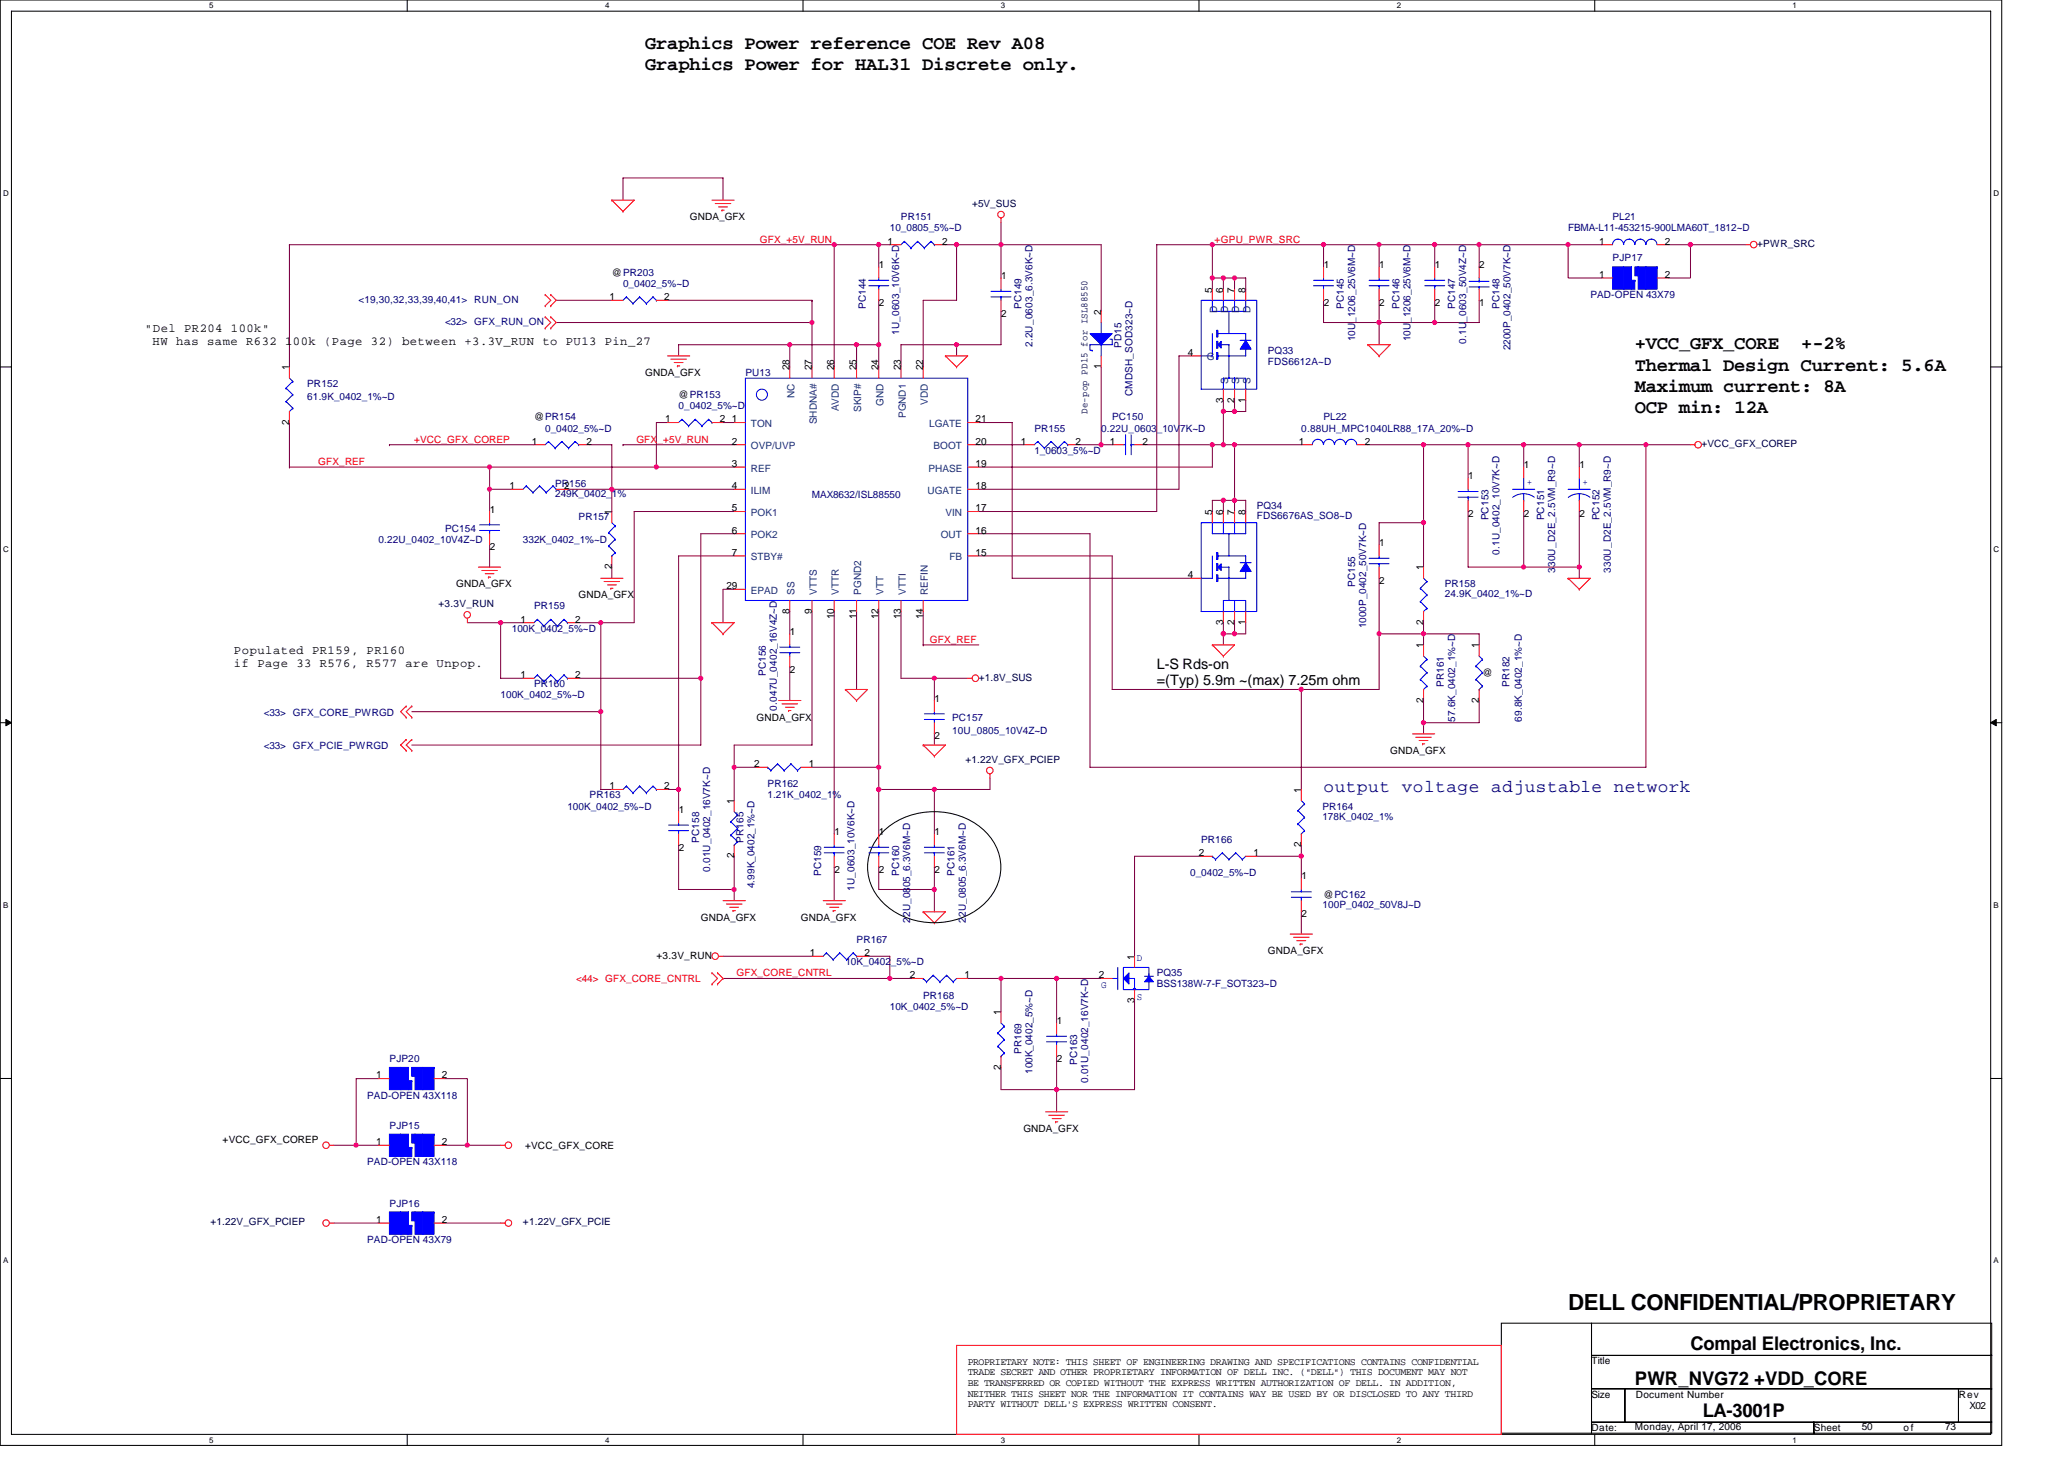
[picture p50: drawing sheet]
<svg xmlns="http://www.w3.org/2000/svg" width="297mm" height="210mm" viewBox="0 0 297 210" stroke-linecap="round" stroke-linejoin="round" font-family="sans-serif">
<defs><g id="words">
<text font-size="3.2" x="225.7" y="188.6">DELL CONFIDENTIAL/PROPRIETARY</text>
<g font-size="2.7">
<text x="92.9" y="7.1">Graphics Power reference COE Rev A08</text>
<text x="92.9" y="10.1">Graphics Power for HAL31 Discrete only.</text>
<text x="235.3" y="50.3">+VCC_GFX_CORE</text>
<text x="235.3" y="53.3">Thermal Design Current: 5.6A</text>
<text x="259.2" y="50.3">+-2%</text>
<text x="235.3" y="56.4">Maximum current: 8A</text>
<text x="235.3" y="59.5">OCP min: 12A</text>
<text x="243.3" y="194.2">Compal Electronics, Inc.</text>
<text x="235.3" y="199.3">PWR_NVG72 +VDD_CORE</text>
<text x="245" y="204">LA-3001P</text>
</g>
<text font-size="2.5" fill="#000080" x="190.5" y="114">output voltage adjustable network</text>
<g font-size="2.1">
<text x="166.5" y="96.3">L-S Rds-on</text>
<text x="166.5" y="98.6">=(Typ) 5.9m ~(max) 7.25m ohm</text>
</g>
<g font-size="1.8">
<text x="20.8" y="47.8">&quot;Del PR204 100k&quot;</text>
<text x="22" y="49.7">HW has same R632 100k (Page 32) between +3.3V_RUN to PU13 Pin_27</text>
<text x="33.7" y="94.2">Populated PR159, PR160</text>
<text x="33.7" y="96.1">if Page 33 R576, R577 are Unpop.</text>
</g>
<g font-size="1.4" fill="#000040">
<text x="139.9" y="29.8">+5V_SUS</text>
<text x="252.9" y="35.5">+PWR_SRC</text>
<text x="156.5" y="59.5" transform="rotate(-90 156.5 59.5)">De-pop PD15 for ISL88550</text>
<text x="244.9" y="64.3">+VCC_GFX_COREP</text>
<text x="63.1" y="87.4">+3.3V_RUN</text>
<text x="140.9" y="98">+1.8V_SUS</text>
<text x="138.9" y="109.8">+1.22V_GFX_PCIEP</text>
<text x="30.3" y="176.4">+1.22V_GFX_PCIEP</text>
<text x="75.3" y="176.4">+1.22V_GFX_PCIE</text>
</g>
<g font-size="1.4">
<text x="99.3" y="31.7">GNDA_GFX</text>
<text x="127.7" y="35.2">1</text>
<text x="135.6" y="35.2">2</text>
<text x="230.1" y="35.2">1</text>
<text x="239.6" y="35.2">2</text>
<text x="88" y="39.7">@PR203</text>
<text x="126.5" y="38.6">1</text>
<text x="144.1" y="40.2">1</text>
<text x="190.5" y="38.6">1</text>
<text x="198.5" y="38.6">1</text>
<text x="206.5" y="38.6">1</text>
<text x="212.9" y="38.6">2</text>
<text x="230.1" y="40">1</text>
<text x="239.6" y="40">2</text>
<text x="87.7" y="43.2">1</text>
<text x="95.6" y="43.2">2</text>
<text x="126.5" y="44">2</text>
<text x="144.1" y="45.6">2</text>
<text x="158.5" y="45.3" transform="rotate(-90 158.5 45.3)">2</text>
<text x="174.5" y="42.1" transform="rotate(-90 174.5 42.1)">5</text>
<text x="176" y="42.1" transform="rotate(-90 176 42.1)">6</text>
<text x="177.6" y="42.1" transform="rotate(-90 177.6 42.1)">7</text>
<text x="179.3" y="42.1" transform="rotate(-90 179.3 42.1)">8</text>
<text x="190.5" y="44">2</text>
<text x="198.5" y="44">2</text>
<text x="206.5" y="44">2</text>
<text x="212.9" y="44">1</text>
<text x="41.6" y="53.3" transform="rotate(-90 41.6 53.3)">1</text>
<text x="113.6" y="53.3" transform="rotate(-90 113.6 53.3)">28</text>
<text x="116.8" y="53.3" transform="rotate(-90 116.8 53.3)">27</text>
<text x="120" y="53.3" transform="rotate(-90 120 53.3)">26</text>
<text x="123.3" y="53.3" transform="rotate(-90 123.3 53.3)">25</text>
<text x="126.4" y="53.3" transform="rotate(-90 126.4 53.3)">24</text>
<text x="129.6" y="53.3" transform="rotate(-90 129.6 53.3)">23</text>
<text x="132.8" y="53.3" transform="rotate(-90 132.8 53.3)">22</text>
<text x="158.5" y="53.1" transform="rotate(-90 158.5 53.1)">1</text>
<text x="170.9" y="51.2">4</text>
<text x="92.9" y="54.1">GNDA_GFX</text>
<text x="97.7" y="57.3">@PR153</text>
<text x="176" y="57.9" transform="rotate(-90 176 57.9)">3</text>
<text x="177.6" y="57.9" transform="rotate(-90 177.6 57.9)">2</text>
<text x="179.3" y="57.9" transform="rotate(-90 179.3 57.9)">1</text>
<text x="41.6" y="61.2" transform="rotate(-90 41.6 61.2)">2</text>
<text x="76.5" y="64">1</text>
<text x="76.9" y="60.5">@PR154</text>
<text x="84.4" y="64">2</text>
<text x="95.7" y="60.8">1</text>
<text x="103.6" y="60.8">2</text>
<text x="105.3" y="60.8">1</text>
<text x="105.3" y="64">2</text>
<text x="140.4" y="60.8">21</text>
<text x="140.4" y="64">20</text>
<text x="146.9" y="64">1</text>
<text x="154.8" y="64">2</text>
<text x="159.7" y="64">1</text>
<text x="164.4" y="64">2</text>
<text x="186.9" y="64">1</text>
<text x="196.4" y="64">2</text>
<text x="73.3" y="70.4">1</text>
<text x="81.2" y="70.4">2</text>
<text x="105.3" y="67.2">3</text>
<text x="105.3" y="70.4">4</text>
<text x="140.4" y="67.2">19</text>
<text x="140.4" y="70.4">18</text>
<text x="211.3" y="69">1</text>
<text x="219.3" y="67.4">1</text>
<text x="227.3" y="67.4">1</text>
<text x="70.5" y="73.8">1</text>
<text x="88" y="74.1" transform="rotate(-90 88 74.1)">1</text>
<text x="105.3" y="73.6">5</text>
<text x="105.3" y="76.8">6</text>
<text x="140.4" y="73.6">17</text>
<text x="140.4" y="76.8">16</text>
<text x="174.5" y="74.1" transform="rotate(-90 174.5 74.1)">5</text>
<text x="176" y="74.1" transform="rotate(-90 176 74.1)">6</text>
<text x="177.6" y="74.1" transform="rotate(-90 177.6 74.1)">7</text>
<text x="179.3" y="74.1" transform="rotate(-90 179.3 74.1)">8</text>
<text x="211.3" y="74.4">2</text>
<text x="219.3" y="74.4">2</text>
<text x="227.3" y="74.4">2</text>
<text x="70.5" y="79.2">2</text>
<text x="88" y="81.9" transform="rotate(-90 88 81.9)">2</text>
<text x="105.3" y="80">7</text>
<text x="140.4" y="80">15</text>
<text x="170.9" y="83.2">4</text>
<text x="198.5" y="78.6">1</text>
<text x="204.8" y="82.1" transform="rotate(-90 204.8 82.1)">1</text>
<text x="65.7" y="84.5">GNDA_GFX</text>
<text x="74.9" y="89.6">1</text>
<text x="82.8" y="89.6">2</text>
<text x="83.3" y="86.1">GNDA_GFX</text>
<text x="104.5" y="84.8">29</text>
<text x="113.6" y="88.3" transform="rotate(-90 113.6 88.3)">8</text>
<text x="116.8" y="88.3" transform="rotate(-90 116.8 88.3)">9</text>
<text x="120" y="89.2" transform="rotate(-90 120 89.2)">10</text>
<text x="123.3" y="89.2" transform="rotate(-90 123.3 89.2)">11</text>
<text x="126.4" y="89.2" transform="rotate(-90 126.4 89.2)">12</text>
<text x="129.6" y="89.2" transform="rotate(-90 129.6 89.2)">13</text>
<text x="132.8" y="89.2" transform="rotate(-90 132.8 89.2)">14</text>
<text x="176" y="89.9" transform="rotate(-90 176 89.9)">3</text>
<text x="177.6" y="89.9" transform="rotate(-90 177.6 89.9)">2</text>
<text x="179.3" y="89.9" transform="rotate(-90 179.3 89.9)">1</text>
<text x="198.5" y="84">2</text>
<text x="204.8" y="89.9" transform="rotate(-90 204.8 89.9)">2</text>
<text x="113.7" y="91.4">1</text>
<text x="204.8" y="93.3" transform="rotate(-90 204.8 93.3)">1</text>
<text x="212.8" y="93.3" transform="rotate(-90 212.8 93.3)">1</text>
<text x="74.9" y="97.6">1</text>
<text x="82.8" y="97.6">2</text>
<text x="113.7" y="96.8">2</text>
<text x="134.5" y="101">1</text>
<text x="204.8" y="101.2" transform="rotate(-90 204.8 101.2)">2</text>
<text x="212.8" y="101.2" transform="rotate(-90 212.8 101.2)">2</text>
<text x="213.4" y="97.3">@</text>
<text x="108.9" y="103.7">GNDA_GFX</text>
<text x="134.5" y="106.4">2</text>
<text x="87.7" y="113.6">1</text>
<text x="95.6" y="113.6">2</text>
<text x="108.5" y="110.4">2</text>
<text x="116.4" y="110.4">1</text>
<text x="200.1" y="108.5">GNDA_GFX</text>
<text x="97.7" y="117">1</text>
<text x="105.6" y="115.7" transform="rotate(-90 105.6 115.7)">1</text>
<text x="187.3" y="114.1" transform="rotate(-90 187.3 114.1)">1</text>
<text x="97.7" y="122.4">2</text>
<text x="105.6" y="123.5" transform="rotate(-90 105.6 123.5)">2</text>
<text x="120.1" y="120.2">1</text>
<text x="120.1" y="125.6">2</text>
<text x="126.5" y="120.2">1</text>
<text x="126.5" y="125.6">2</text>
<text x="134.5" y="120.2">1</text>
<text x="134.5" y="125.6">2</text>
<text x="172.5" y="123.2">2</text>
<text x="180.4" y="123.2">1</text>
<text x="187.3" y="121.9" transform="rotate(-90 187.3 121.9)">2</text>
<text x="187.3" y="126.6">1</text>
<text x="190.5" y="129.3">@PC162</text>
<text x="94.5" y="138">+3.3V_RUN</text>
<text x="100.9" y="132.5">GNDA_GFX</text>
<text x="115.3" y="132.5">GNDA_GFX</text>
<text x="116.5" y="137.6">1</text>
<text x="124.4" y="137.6">2</text>
<text x="182.5" y="137.3">GNDA_GFX</text>
<text x="187.3" y="132">2</text>
<text x="130.9" y="140.8">2</text>
<text x="138.8" y="140.8">1</text>
<text x="158.1" y="140.8">2</text>
<text x="163.3" y="138.1" transform="rotate(-90 163.3 138.1)">1</text>
<text x="144" y="146.1" transform="rotate(-90 144 146.1)">1</text>
<text x="152.1" y="147.4">1</text>
<text x="163.3" y="144.4" transform="rotate(-90 163.3 144.4)">3</text>
<text x="54.1" y="155.2">1</text>
<text x="63.6" y="155.2">2</text>
<text x="144" y="153.9" transform="rotate(-90 144 153.9)">2</text>
<text x="152.1" y="152.8">2</text>
<text x="32" y="164.5">+VCC_GFX_COREP</text>
<text x="54.1" y="164.8">1</text>
<text x="63.6" y="164.8">2</text>
<text x="75.6" y="165.3">+VCC_GFX_CORE</text>
<text x="147.3" y="162.9">GNDA_GFX</text>
<text x="54.1" y="176">1</text>
<text x="63.6" y="176">2</text>
<text x="139.3" y="196.4">PROPRIETARY NOTE: THIS SHEET OF ENGINEERING DRAWING AND SPECIFICATIONS CONTAINS CONFIDENTIAL</text>
<text x="139.3" y="197.9">TRADE SECRET AND OTHER PROPRIETARY INFORMATION OF DELL INC. (&quot;DELL&quot;) THIS DOCUMENT MAY NOT</text>
<text x="229" y="196.4">Title</text>
<text x="139.3" y="199.5">BE TRANSFERRED OR COPIED WITHOUT THE EXPRESS WRITTEN AUTHORIZATION OF DELL. IN ADDITION,</text>
<text x="139.3" y="201">NEITHER THIS SHEET NOR THE INFORMATION IT CONTAINS WAY BE USED BY OR DISCLOSED TO ANY THIRD</text>
<text x="139.3" y="202.6">PARTY WITHOUT DELL'S EXPRESS WRITTEN CONSENT.</text>
<text x="229" y="201.2">Size</text>
<text x="235.4" y="201.2">Document Number</text>
<text x="281.9" y="201.2">Rev</text>
<text x="283.4" y="202.8">X02</text>
<text x="229" y="206">Date:</text>
<text x="235.3" y="205.8">Monday, April 17, 2006</text>
<text x="261" y="206">Sheet</text>
<text x="267.9" y="205.8">50</text>
<text x="274" y="206">of</text>
<text x="279.9" y="205.8">73</text>
</g>
<g font-size="1.4" fill="#f00">
<text x="109.3" y="34.9">GFX_+5V_RUN</text>
<text x="174.8" y="34.9">+GPU_PWR_SRC</text>
<text x="59.6" y="63.7">+VCC_GFX_COREP</text>
<text x="91.6" y="63.7">GFX_+5V_RUN</text>
<text x="45.8" y="66.9">GFX_REF</text>
<text x="133.8" y="92.5">GFX_REF</text>
<text x="82.9" y="141.3">&lt;44&gt; GFX_CORE_CNTRL</text>
<text x="106" y="140.5">GFX_CORE_CNTRL</text>
</g>
<g font-size="1.4" fill="#000080">
<text x="128.1" y="33.3">10_0805_5%~D</text>
<text x="129.7" y="31.7">PR151</text>
<text x="225.7" y="33.3">FBMA-L11-453215-900LMA60T_1812~D</text>
<text x="232.1" y="31.7">PL21</text>
<text x="89.7" y="41.3">0_0402_5%~D</text>
<text x="232.1" y="37.6">PJP17</text>
<text x="51.6" y="43.5">&lt;19,30,32,33,39,40,41&gt; RUN_ON</text>
<text x="64" y="46.7">&lt;32&gt; GFX_RUN_ON</text>
<text x="124.6" y="44.5" transform="rotate(-90 124.6 44.5)">PC144</text>
<text x="147" y="44.5" transform="rotate(-90 147 44.5)">PC149</text>
<text x="193.4" y="44.5" transform="rotate(-90 193.4 44.5)">PC145</text>
<text x="201.4" y="44.5" transform="rotate(-90 201.4 44.5)">PC146</text>
<text x="209.4" y="44.5" transform="rotate(-90 209.4 44.5)">PC147</text>
<text x="215.8" y="44.5" transform="rotate(-90 215.8 44.5)">PC148</text>
<text x="228.9" y="42.9">PAD-OPEN 43X79</text>
<text x="129.4" y="48.2" transform="rotate(-90 129.4 48.2)">1U_0603_10V6K~D</text>
<text x="148.6" y="49.9" transform="rotate(-90 148.6 49.9)">2.2U_0603_6.3V6K~D</text>
<text x="161.4" y="50.1" transform="rotate(-90 161.4 50.1)">PD15</text>
<text x="182.5" y="50.9">PQ33</text>
<text x="182.5" y="52.5">FDS6612A~D</text>
<text x="195" y="49.1" transform="rotate(-90 195 49.1)">10U_1206_25V6M~D</text>
<text x="203" y="49.1" transform="rotate(-90 203 49.1)">10U_1206_25V6M~D</text>
<text x="211" y="49.4" transform="rotate(-90 211 49.4)">0.1U_0603_50V4Z~D</text>
<text x="217.4" y="50.4" transform="rotate(-90 217.4 50.4)">2200P_0402_50V7K~D</text>
<text x="44.2" y="55.7">PR152</text>
<text x="44.2" y="57.6">61.9K_0402_1%~D</text>
<text x="97.7" y="58.9">0_0402_5%~D</text>
<text x="107.3" y="54.1">PU13</text>
<text x="163" y="57" transform="rotate(-90 163 57)">CMDSH_SOD323~D</text>
<text x="78.5" y="62.1">0_0402_5%~D</text>
<text x="148.9" y="62.1">PR155</text>
<text x="148.9" y="65.3">1_0603_5%~D</text>
<text x="158.5" y="62.1">0.22U_0603_10V7K~D</text>
<text x="160.1" y="60.5">PC150</text>
<text x="187.3" y="62.1">0.88UH_MPC1040LR88_17A_20%~D</text>
<text x="190.5" y="60.5">PL22</text>
<text x="79.9" y="70.1">PR156</text>
<text x="79.9" y="71.5">249K_0402_1%</text>
<text x="116.9" y="71.7">MAX8632/ISL88550</text>
<text x="64" y="76.5">PC154</text>
<text x="83.3" y="74.9">PR157</text>
<text x="180.9" y="73.3">PQ34</text>
<text x="180.9" y="74.7">FDS6676AS_SO8~D</text>
<text x="214.2" y="74.9" transform="rotate(-90 214.2 74.9)">PC153</text>
<text x="222.2" y="74.9" transform="rotate(-90 222.2 74.9)">PC151</text>
<text x="230.2" y="74.9" transform="rotate(-90 230.2 74.9)">PC152</text>
<text x="54.5" y="78.1">0.22U_0402_10V4Z~D</text>
<text x="75.3" y="78.1">332K_0402_1%~D</text>
<text x="215.8" y="79.9" transform="rotate(-90 215.8 79.9)">0.1U_0402_10V7K~D</text>
<text x="223.8" y="82.4" transform="rotate(-90 223.8 82.4)">330U_D2E_2.5VM_R9~D</text>
<text x="231.8" y="82.4" transform="rotate(-90 231.8 82.4)">330U_D2E_2.5VM_R9~D</text>
<text x="76.9" y="87.7">PR159</text>
<text x="195" y="84.5" transform="rotate(-90 195 84.5)">PC155</text>
<text x="207.9" y="84.5">PR158</text>
<text x="207.9" y="86">24.9K_0402_1%~D</text>
<text x="73.7" y="90.9">100K_0402_5%~D</text>
<text x="196.6" y="90.4" transform="rotate(-90 196.6 90.4)">1000P_0402_50V7K~D</text>
<text x="72" y="100.5">100K_0402_5%~D</text>
<text x="76.9" y="98.9">PR160</text>
<text x="110.2" y="97.3" transform="rotate(-90 110.2 97.3)">PC156</text>
<text x="207.8" y="98.9" transform="rotate(-90 207.8 98.9)">PR161</text>
<text x="217.3" y="98.9" transform="rotate(-90 217.3 98.9)">PR182</text>
<text x="38" y="103.1">&lt;33&gt; GFX_CORE_PWRGD</text>
<text x="38" y="107.9">&lt;33&gt; GFX_PCIE_PWRGD</text>
<text x="111.8" y="102.3" transform="rotate(-90 111.8 102.3)">0.047U_0402_16V4Z~D</text>
<text x="137" y="103.7">PC157</text>
<text x="137" y="105.6">10U_0805_10V4Z~D</text>
<text x="209.4" y="103.9" transform="rotate(-90 209.4 103.9)">57.6K_0402_1%~D</text>
<text x="219" y="103.9" transform="rotate(-90 219 103.9)">69.8K_0402_1%~D</text>
<text x="110.5" y="113.3">PR162</text>
<text x="81.7" y="116.5">100K_0402_5%~D</text>
<text x="84.9" y="114.9">PR163</text>
<text x="110.5" y="114.9">1.21K_0402_1%</text>
<text x="190.3" y="116.5">PR164</text>
<text x="190.3" y="118">178K_0402_1%</text>
<text x="100.6" y="121.3" transform="rotate(-90 100.6 121.3)">PC158</text>
<text x="102.2" y="125.5" transform="rotate(-90 102.2 125.5)">0.01U_0402_16V7K~D</text>
<text x="107" y="121.3" transform="rotate(-90 107 121.3)">PR165</text>
<text x="172.9" y="121.3">PR166</text>
<text x="108.6" y="127.9" transform="rotate(-90 108.6 127.9)">4.99K_0402_1%~D</text>
<text x="118.2" y="126.1" transform="rotate(-90 118.2 126.1)">PC159</text>
<text x="123" y="128.2" transform="rotate(-90 123 128.2)">1U_0603_10V6K~D</text>
<text x="129.4" y="126.1" transform="rotate(-90 129.4 126.1)">PC160</text>
<text x="137.4" y="126.1" transform="rotate(-90 137.4 126.1)">PC161</text>
<text x="171.3" y="126.1">0_0402_5%~D</text>
<text x="190.3" y="130.7">100P_0402_50V8J~D</text>
<text x="123.3" y="135.7">PR167</text>
<text x="131" y="132.8" transform="rotate(-90 131 132.8)">22U_0805_6.3V6M~D</text>
<text x="139" y="132.8" transform="rotate(-90 139 132.8)">22U_0805_6.3V6M~D</text>
<text x="121.7" y="138.9">10K_0402_5%~D</text>
<text x="132.9" y="143.7">PR168</text>
<text x="166.5" y="140.5">PQ35</text>
<text x="166.5" y="142.1">BSS138W-7-F_SOT323~D</text>
<text x="128.1" y="145.3">10K_0402_5%~D</text>
<text x="56" y="152.8">PJP20</text>
<text x="147" y="151.7" transform="rotate(-90 147 151.7)">PR169</text>
<text x="148.6" y="154.6" transform="rotate(-90 148.6 154.6)">100K_0402_5%~D</text>
<text x="155" y="153.3" transform="rotate(-90 155 153.3)">PC163</text>
<text x="156.6" y="155.9" transform="rotate(-90 156.6 155.9)">0.01U_0402_16V7K~D</text>
<text x="52.8" y="158.1">PAD-OPEN 43X118</text>
<text x="52.8" y="167.7">PAD-OPEN 43X118</text>
<text x="56" y="162.4">PJP15</text>
<text x="56" y="173.7">PJP16</text>
<text x="52.8" y="178.9">PAD-OPEN 43X79</text>
</g>
<g font-size="1.4" fill="#004080">
<text x="175.2" y="45.1" transform="rotate(-90 175.2 45.1)">D</text>
<text x="176.7" y="45.1" transform="rotate(-90 176.7 45.1)">D</text>
<text x="178.3" y="45.1" transform="rotate(-90 178.3 45.1)">D</text>
<text x="180" y="45.1" transform="rotate(-90 180 45.1)">D</text>
<text x="173.7" y="51.9">G</text>
<text x="114.3" y="57.3" transform="rotate(-90 114.3 57.3)">NC</text>
<text x="120.7" y="59.2" transform="rotate(-90 120.7 59.2)">AVDD</text>
<text x="123.9" y="59.3" transform="rotate(-90 123.9 59.3)">SKIP#</text>
<text x="127.1" y="58.4" transform="rotate(-90 127.1 58.4)">GND</text>
<text x="133.5" y="58.3" transform="rotate(-90 133.5 58.3)">VDD</text>
<text x="176.7" y="55.2" transform="rotate(-90 176.7 55.2)">S</text>
<text x="178.3" y="55.2" transform="rotate(-90 178.3 55.2)">S</text>
<text x="180" y="55.2" transform="rotate(-90 180 55.2)">S</text>
<text x="108.1" y="61.5">TON</text>
<text x="108.1" y="64.7">OVP/UVP</text>
<text x="117.5" y="61" transform="rotate(-90 117.5 61)">SHDNA#</text>
<text x="130.3" y="60.2" transform="rotate(-90 130.3 60.2)">PGND1</text>
<text x="133.7" y="61.5">LGATE</text>
<text x="134.4" y="64.7">BOOT</text>
<text x="108.1" y="67.9">REF</text>
<text x="108.1" y="71.1">ILIM</text>
<text x="133.5" y="71.1">UGATE</text>
<text x="133.6" y="67.9">PHASE</text>
<text x="108.1" y="74.3">POK1</text>
<text x="108.1" y="77.5">POK2</text>
<text x="135.4" y="77.5">OUT</text>
<text x="136.1" y="74.3">VIN</text>
<text x="108.1" y="80.7">STBY#</text>
<text x="136.6" y="80.7">FB</text>
<text x="108.1" y="85.5">EPAD</text>
<text x="114.3" y="85.6" transform="rotate(-90 114.3 85.6)">SS</text>
<text x="117.5" y="85.6" transform="rotate(-90 117.5 85.6)">VTTS</text>
<text x="120.7" y="85.6" transform="rotate(-90 120.7 85.6)">VTTR</text>
<text x="123.9" y="85.6" transform="rotate(-90 123.9 85.6)">PGND2</text>
<text x="127.1" y="85.6" transform="rotate(-90 127.1 85.6)">VTT</text>
<text x="130.3" y="85.6" transform="rotate(-90 130.3 85.6)">VTTI</text>
<text x="133.5" y="85.6" transform="rotate(-90 133.5 85.6)">REFIN</text>
</g>
<g font-size="1.4" fill="#00f">
<text x="219.7" y="69.8">+</text>
<text x="227.7" y="69.8">+</text>
<text x="158.5" y="142.1">G</text>
<text x="163.6" y="138.3">D</text>
<text x="163.6" y="143.9">S</text>
</g>
<g font-size="1.1">
<text x="30.1" y="1.2">5</text>
<text x="87.1" y="1.2">4</text>
<text x="144" y="1.2">3</text>
<text x="201" y="1.2">2</text>
<text x="258" y="1.2">1</text>
<text x=".4" y="28.2">D</text>
<text x="286.9" y="28.2">D</text>
<text x=".4" y="79.4">C</text>
<text x="286.9" y="79.4">C</text>
<text x=".4" y="130.6">B</text>
<text x="286.9" y="130.6">B</text>
<text x=".4" y="181.8">A</text>
<text x="286.9" y="181.8">A</text>
<text x="30.1" y="207.6">5</text>
<text x="87.1" y="207.6">4</text>
<text x="144" y="207.6">3</text>
<text x="201" y="207.6">2</text>
<text x="258" y="207.6">1</text>
</g>
</g></defs>
<path d="M0 0h288.1v208h-288.1zM1.6 1.6h284.9v204.8h-284.9z" fill="none" stroke="#000" stroke-width=".15"/>
<g fill="#fff">
<path d="M30.1 .2h.6v1.2h-.6z"/>
<path d="M30.1 206.6h.6v1.3h-.6z"/>
</g>
<path d="M58.6 0v1.6M58.6 206.4v1.6" fill="none" stroke="#000" stroke-width=".15"/>
<g fill="#fff">
<path d="M87.1 .2h.6v1.2h-.6z"/>
<path d="M87.1 206.6h.6v1.3h-.6z"/>
</g>
<path d="M115.6 0v1.6M115.6 206.4v1.6" fill="none" stroke="#000" stroke-width=".15"/>
<g fill="#fff">
<path d="M144 .2h.6v1.2h-.6z"/>
<path d="M144 206.6h.6v1.3h-.6z"/>
</g>
<path d="M172.5 0v1.6M172.5 206.4v1.6" fill="none" stroke="#000" stroke-width=".15"/>
<g fill="#fff">
<path d="M201 .2h.6v1.2h-.6z"/>
<path d="M201 206.6h.6v1.3h-.6z"/>
</g>
<path d="M229.5 0v1.6M229.5 206.4v1.6" fill="none" stroke="#000" stroke-width=".15"/>
<g fill="#fff">
<path d="M258 .2h.6v1.2h-.6z"/>
<path d="M258 206.6h.6v1.3h-.6z"/>
<path d="M.4 27.2h.8v1.3h-.8z"/>
<path d="M286.9 27.2h.8v1.3h-.8z"/>
<path d="M.4 78.4h.8v1.3h-.8z"/>
<path d="M286.9 78.4h.8v1.3h-.8z"/>
</g>
<path d="M0 52.8h1.6M286.5 52.8h1.6" fill="none" stroke="#000" stroke-width=".15"/>
<g fill="#fff">
<path d="M.4 129.6h.8v1.3h-.8z"/>
<path d="M286.9 129.6h.7v1.3h-.7z"/>
</g>
<path d="M0 104h1.6M286.5 104h1.6" fill="none" stroke="#000" stroke-width=".15"/>
<path d="M.8 103.5l.8 .5-.8 .5zM286.5 104l.8-.5v1z" fill="#000" stroke="#000" stroke-width=".14"/>
<g fill="#fff">
<path d="M.4 180.8h.8v1.3h-.8z"/>
<path d="M286.9 180.8h.7v1.3h-.7z"/>
</g>
<path d="M126.9 119.9a10.8 10.8 0 0 1 15.1 0 7 7 0 0 1-.8 10.6 10.9 10.9 0 0 1-14.3-.8 7 7 0 0 1 0-9.8zM0 155.2h1.6M286.5 155.2h1.6M216.1 190.4h12.9v15.9h-12.9zM229 190.4h57.6v4.7h-57.6zM229 195.1h57.6v4.8h-57.6zM229 199.9h4.8v4.8h-4.8zM233.8 199.9h48.1v4.8h-48.1zM281.9 199.9h4.7v4.8h-4.7zM229 204.7h32v1.6h-32zM261 204.7h25.6v1.6h-25.6z" fill="none" stroke="#000" stroke-width=".15"/>
<g fill="none" stroke="#800040" stroke-width=".15">
<path d="M41.7 35.2v17.6M41.7 35.2h.1M41.7 35.2h78.4M89.7 28.8v-3.2h14.4v3.2M120.1 35.2v17.6M120.1 35.2h6.4v3.2M126.5 35.2h1.6M136.1 35.2h8M137.7 35.2v8h-4.8v9.6M144.1 35.2h14.4v9.6M144.1 35.2v4.8M144.1 32v3.2"/>
<path d="M174.5 35.2h-8v38.4h-25.6M174.5 35.2h.1M174.5 35.2v4.8M174.5 35.2h16M190.5 35.2h8M190.5 35.2v3.2M198.5 35.2h8M198.5 35.2v3.2M206.5 35.2v3.2M206.5 35.2h6.4M212.9 35.2v3.2M212.9 35.2h12.8v4.8h4.8"/>
<path d="M225.7 35.2h4.8M240.1 35.2h3.2M243.3 35.2h8M243.3 35.2v4.8h-3.2M80 46.4h36.9M80 43.2h8.1M96.1 43.2h20.8M113.7 49.6v3.2M113.7 49.6h-16v1.6M113.7 49.6h9.6v3.2M116.9 43.2v9.6M116.9 43.2h.1"/>
<path d="M123.3 49.6h3.2M126.5 43.2v6.4M126.5 49.6v3.2M137.7 49.6h-8v3.2M137.7 49.6v1.6M144.1 44.8v4.8h-6.4M158.5 52.8v11.2M171.3 51.2h-1.6v19.2h-28.8M174.5 40v1.6M174.5 40h3.2M176.1 40v1.6M176.1 57.6v1.6"/>
<path d="M176.1 59.2v4.8M176.1 59.2h1.6M177.7 40h1.6v1.6M177.7 40v1.6M177.7 57.6v1.6M179.3 57.6v1.6h-1.6M190.5 43.2v3.2h8M198.5 46.4v3.2M198.5 46.4h8M198.5 43.2v3.2M206.5 43.2v3.2M212.9 43.2v3.2h-6.4"/>
<path d="M41.7 67.2h.1M41.7 60.8v6.4M41.7 67.2h28.8M56 64h.1M56 64h20.9M70.5 67.2v3.2M70.5 67.2h24M70.5 70.4h3.2M70.5 70.4v3.2M70.5 78.4v3.2M81.7 70.4h6.4M84.9 64h3.2v6.4"/>
<path d="M88.1 70.4v3.2M88.1 70.4h17.6M89.7 64h.1M89.7 64h16M94.5 67.2h11.2M96.1 60.8h-1.6v6.4M104.1 60.8h1.6M105.7 73.6h-14.4v16h-4.8M105.7 76.8h-4.8v20.8M140.9 64h6.4M140.9 60.8h4.8v22.4h25.6M155.3 64h3.2"/>
<path d="M158.5 64h1.6M164.9 64h9.6v3.2h-33.6M174.5 64h1.6M174.5 73.6v-1.6h1.6v1.6M176.1 72h3.2v1.6M176.1 64h1.6v9.6M177.7 64h9.6M196.9 64h8M204.9 64v11.2M204.9 64h6.4M204.9 75.2h-6.4v3.2M204.9 75.2v6.4"/>
<path d="M211.3 64v4.8M211.3 64h8M211.3 73.6v8h8M219.3 64h8M219.3 64v3.2M219.3 73.6v8M227.3 64v3.2M227.3 64h9.6M227.3 73.6v8M236.9 64v46.4h-80v-33.6h-16M236.9 64h6.4M67.3 89.6h4.7"/>
<path d="M72 89.6v8h3.3M72 89.6h3.3M83.3 97.6h17.6M83.3 89.6h3.2M86.5 89.6v12.8M88.1 81.6v1.6M100.9 97.6v9.6h-41.6M105.7 84.8h-1.6v4.8M105.7 80h-8v33.6M113.7 88v3.2M113.7 96v4.8M116.9 88v19.2h-11.2v3.2"/>
<path d="M120.1 88v32M123.3 88v11.2M126.5 88v22.4M129.7 88v9.6h4.8v3.2M132.9 88v4.8M132.9 92.8h.1M132.9 92.8h8M134.5 97.6h4.8M140.9 80h19.2v19.2h27.2M176.1 89.6v1.6M176.1 91.2v1.6M176.1 91.2h1.6"/>
<path d="M177.7 89.6v1.6M179.3 89.6v1.6h-1.6M187.3 99.2v14.4M198.5 91.2v8h-11.2M198.5 91.2h6.4M198.5 83.2v8M204.9 89.6v1.6M204.9 91.2h8v1.6M204.9 91.2v1.6M219.3 81.6h8M227.3 81.6v1.6M59.3 102.4h27.2"/>
<path d="M86.5 102.4v11.2h1.6M96.1 113.6h1.6M97.7 113.6v3.2M105.7 110.4v4.8M105.7 110.4h3.2M116.9 110.4h9.6M126.5 113.6v6.4M126.5 110.4v3.2M126.5 113.6h8M134.5 113.6v6.4M134.5 105.6v1.6M142.5 112v1.6h-8"/>
<path d="M204.9 104v1.6M204.9 100.8v3.2M212.9 100.8v3.2h-8M97.7 121.6v6.4h8M104.1 137.6h12.8M105.7 123.2v4.8M105.7 128v1.6M120.1 124.8v4.8M124.9 137.6h3.2v3.2M126.5 124.8v3.2h8M134.5 128v3.2M134.5 124.8v3.2"/>
<path d="M172.9 123.2h-9.6v14.4M180.9 123.2h6.4M187.3 121.6v1.6M187.3 123.2v3.2M187.3 131.2v3.2M54.5 155.2h-3.2v9.6M64 155.2h3.3v9.6h-3.3M104.1 140.8h.1M104.1 140.8h24M128.1 140.8h3.2M139.3 140.8h4.8v4.8M144.1 140.8h8v6.4"/>
<path d="M144.1 153.6v3.2h8M152.1 140.8h6.4M152.1 156.8v3.2M152.1 152v4.8M163.3 144v12.8h-11.2M48 176h6.5M48 164.8h3.3M51.3 164.8h3.2M64 176h8M67.3 164.8h4.7"/>
</g>
<g fill="none" stroke="#f00" stroke-width=".15">
<path d="M88.1 28.8h3.2l-1.6 1.6M88.1 28.8h.1M88.1 28.8l1.6 1.6M89.7 30.4h.1M102.5 28.8h3.2M102.9 29.3h2.3M103.4 29.8h1.3M103.9 30.2h.1M103.9 30.2h.3M126.5 38.4v1.6M144.1 31.4v.6M190.5 38.4v1.6"/>
<path d="M198.5 38.4v1.6M206.5 38.4v1.6M212.9 38.4v1.6M230.5 35.2h1.6M238.5 35.2h1.6M251.3 35.2h.6M78.5 42.4h.1M78.5 44h.1M78.5 45.6h.1M78.5 47.2h.1M78.5 42.4l.8 .8-.8 .8M78.5 45.6l.8 .8-.8 .8"/>
<path d="M79.3 44h.1M79.3 42.4h.1M79.3 47.2h.1M79.3 45.6h.1M79.3 42.4l.7 .8-.7 .8M79.3 45.6l.7 .8-.7 .8M88.1 43.2h1.6M94.5 43.2h1.6M96.1 51.2h3.2M96.5 51.7h2.3M97 52.2h1.3M97.5 52.7h.1"/>
<path d="M97.5 52.7h.3M113.7 52.8v1.6M116.9 52.8v1.6M120.1 52.8v1.6M123.3 52.8v1.6M126.5 41.6v1.6M126.5 52.8v1.6M129.7 52.8v1.6M132.9 52.8v1.6M136.1 51.2h3.2l-1.6 1.6M136.1 51.2h.1M136.1 51.2l1.6 1.6"/>
<path d="M137.7 52.8h.1M144.1 40v1.6M144.1 43.2v1.6M190.5 41.6v1.6M196.9 49.6h3.2l-1.6 1.6M196.9 49.6h.1M196.9 49.6l1.6 1.6M198.5 51.2h.1M198.5 41.6v1.6M206.5 41.6v1.6M212.9 41.6v1.6M70.5 73.6v1.6"/>
<path d="M70.5 76.8v1.6M76.9 64h1.6M83.3 64h1.6M88.1 73.6v1.6M96.1 60.8h1.6M102.5 60.8h1.6M105.7 64h1.6M105.7 60.8h1.6M105.7 67.2h1.6M105.7 70.4h1.6M105.7 73.6h1.6M105.7 76.8h1.6"/>
<path d="M139.3 64h1.6M139.3 60.8h1.6M139.3 67.2h1.6M139.3 70.4h1.6M139.3 73.6h1.6M139.3 76.8h1.6M147.3 64h1.6M153.7 64h1.6M160.1 64h1.6M163.3 64h1.6M174.5 73.6v1.6M176.1 73.6v1.6"/>
<path d="M177.7 73.6v1.6M179.3 73.6v1.6M187.3 64h1.6M195.3 64h1.6M198.5 78.4v1.6M211.3 68.8v1.6M211.3 72v1.6M219.3 67.2v1.6M219.3 72v1.6M243.3 64h.6M67.3 89v.6M68.9 81.6h3.1"/>
<path d="M69.3 82.1h2.3M69.8 82.6h1.3M70.3 83.1h.1M70.3 83.1h.3M75.3 89.6h1.6M81.7 89.6h1.6M86.5 83.2h3.2M86.9 83.7h2.3M87.4 84.2h1.3M87.9 84.7h.1M87.9 84.7h.3M88.1 80v1.6"/>
<path d="M102.5 89.6h3.2l-1.6 1.6M102.5 89.6h.1M102.5 89.6l1.6 1.6M104.1 91.2h.1M105.7 80h1.6M105.7 84.8h1.6M113.7 86.4v1.6M113.7 91.2v1.6M113.7 94.4v1.6M116.9 86.4v1.6M120.1 86.4v1.6M121.7 99.2h3.2l-1.6 1.6"/>
<path d="M121.7 99.2h.1M121.7 99.2l1.6 1.6M123.3 86.4v1.6M126.5 86.4v1.6M129.7 86.4v1.6M132.9 86.4v1.6M139.3 97.6h.6M139.3 80h1.6M171.3 83.2h1.6M174.5 92.8h3.2l-1.6 1.6M174.5 92.8h.1M174.5 92.8l1.6 1.6"/>
<path d="M176.1 94.4h.1M176.1 88v1.6M177.7 88v1.6M179.3 88v1.6M198.5 81.6v1.6M204.9 81.6v1.6M204.9 88v1.6M204.9 92.8v1.6M204.9 99.2v1.6M212.9 92.8v1.6M212.9 99.2v1.6M225.7 83.2h3.2l-1.6 1.6"/>
<path d="M225.7 83.2h.1M225.7 83.2l1.6 1.6M227.3 84.8h.1M58.5 101.6h.1M58.5 103.2h.1M58.5 106.4h.1M58.5 108h.1M58.5 101.6l-.8 .8 .8 .8M58.5 106.4l-.8 .8 .8 .8M59.3 101.6h.1M59.3 103.2h.1M59.3 106.4h.1"/>
<path d="M59.3 108h.1M59.3 101.6l-.8 .8 .8 .8M59.3 106.4l-.8 .8 .8 .8M97.7 116.8v1.6M105.7 115.2v1.6M108.9 110.4h1.6M112.1 100.8h3.2M112.5 101.3h2.3M113 101.8h1.3M113.5 102.3h.1M113.5 102.3h.3M115.3 110.4h1.6"/>
<path d="M123.3 100.8h.1M132.9 107.2h3.2l-1.6 1.6M132.9 107.2h.1M132.9 107.2l1.6 1.6M134.5 108.8h.1M134.5 100.8v1.6M134.5 104v1.6M142.5 111.4v.6M187.3 113.6v1.6M203.3 105.6h3.2M203.7 106.1h2.3M204.2 106.6h1.3"/>
<path d="M204.7 107.1h.1M204.7 107.1h.3M97.7 120v1.6M103.4 137.6h.7M104.1 129.6h3.2M104.5 130.1h2.3M105 130.6h1.3M105.5 131.1h.1M105.5 131.1h.3M105.7 121.6v1.6M116.9 137.6h1.6M118.5 129.6h3.2"/>
<path d="M118.9 130.1h2.3M119.4 130.6h1.3M119.9 131.1h.1M119.9 131.1h.3M120.1 120v1.6M120.1 123.2v1.6M123.3 137.6h1.6M126.5 120v1.6M126.5 123.2v1.6M132.9 131.2h3.2l-1.6 1.6M132.9 131.2h.1M132.9 131.2l1.6 1.6"/>
<path d="M134.5 132.8h.1M134.5 120v1.6M134.5 123.2v1.6M163.3 137.6v1.6M172.9 123.2h1.6M179.3 123.2h1.6M185.7 134.4h3.2M186.2 134.9h2.2M186.6 135.4h1.3M187.1 135.9h.1M187.1 135.9h.3M187.3 120v1.6"/>
<path d="M187.3 126.4v1.6M187.3 129.6v1.6M102.5 141.6h.1M102.5 140h.1M102.5 140l.8 .8-.8 .8M103.3 140h.1M103.3 141.6h.1M103.3 140l.8 .8-.8 .8M144.1 145.6v1.6M144.1 152v1.6M152.1 147.2v1.6M152.1 150.4v1.6"/>
<path d="M158.5 140.8h1.6M163.3 142.4v1.6M47.4 164.8h.6M47.4 176h.6M54.5 164.8h1.5M54.5 176h1.5M62.5 164.8h1.5M62.5 176h1.5M72 164.8h.7M72 176h.7M150.5 160h3.2M150.9 160.5h2.3"/>
<path d="M151.4 161h1.3M151.9 161.5h.1M151.9 161.5h.3M137.7 193.6h78.4v12.8h-78.4z"/>
<circle cx="144.1" cy="30.9" r=".47"/>
<circle cx="252.4" cy="35.2" r=".47"/>
<circle cx="244.4" cy="64" r=".47"/>
<circle cx="67.2" cy="88.5" r=".47"/>
<circle cx="140.4" cy="97.6" r=".47"/>
<circle cx="142.4" cy="110.9" r=".47"/>
<circle cx="102.9" cy="137.6" r=".47"/>
<circle cx="46.9" cy="164.8" r=".47"/>
<circle cx="46.9" cy="176" r=".47"/>
<circle cx="73.2" cy="164.8" r=".47"/>
<circle cx="73.2" cy="176" r=".47"/>
</g>
<g fill="none" stroke="#00f" stroke-width=".15">
<path d="M232.1 35.2a.79 .79 0 0 1 .8-.8 .79 .79 0 0 1 .8 .8M233.7 35.2a.79 .79 0 0 1 .8-.8 .79 .79 0 0 1 .8 .8M235.3 35.2a.78 .78 0 0 1 .8-.8 .78 .78 0 0 1 .8 .8M236.9 35.2a.79 .79 0 0 1 .8-.8 .79 .79 0 0 1 .8 .8M90.1 42.7h.1M90.1 42.7l-.4 .5M90.1 42.7l1 1M91.1 43.7h.1M92.1 42.7h.1M92.1 42.7l-1 1M92.1 42.7l.9 1M93 43.7h.1"/>
<path d="M94 42.7h.1M94 42.7l-1 1M94 42.7l.5 .5M94.5 43.2h.1M107.3 54.4h32v32h-32zM125 41.1h2.9M125 40.3h2.9M126.5 40v.3M126.5 41.1h.1M126.5 41.1v.5M142.6 42.7h2.9M142.6 41.9h2.9"/>
<path d="M144.1 41.6v.3M144.1 42.7h.1M144.1 42.7v.5M189 41.1h2.9M189 40.3h2.9M190.5 40v.3M190.5 41.1h.1M190.5 41.1v.5M197 41.1h2.9M197 40.3h2.9M198.5 40v.3M198.5 41.1h.1"/>
<path d="M198.5 41.1v.5M205 41.1h2.9M205 40.3h2.9M206.5 40v.3M206.5 41.1h.1M206.5 41.1v.5M211.4 40.5h2.9M211.4 41.3h2.9M212.9 41.3v.3M212.9 40.5h.1M212.9 40v.5M69 76.3h2.9"/>
<path d="M69 75.5h2.9M70.5 75.2v.3M70.5 76.3h.1M70.5 76.3v.5M78.9 63.5h.1M78.9 63.5l-.4 .5M78.9 63.5l1 1M79.9 64.5h.1M80.9 63.5h.1M80.9 63.5l-1 1M80.9 63.5l.9 1M81.8 64.5h.1"/>
<path d="M82.8 63.5h.1M82.8 63.5l-1 1M82.8 63.5l.5 .5M83.3 64h.1M87.6 76.7h.1M87.6 78.6h.1M87.6 76.7l.9 .9M87.6 78.6l.9 .9M88.1 75.2l.4 .5M88.5 75.7h.1M88.5 77.6h.1M88.5 79.5h.1"/>
<path d="M88.5 75.7l-.9 1M88.5 77.6l-.9 1M88.5 79.5l-.4 .5M98.1 60.3h.1M98.1 60.3l-.4 .5M98.1 60.3l1 1M99.1 61.3h.1M100.1 60.3h.1M100.1 60.3l-1 1M100.1 60.3l.9 1M101 61.3h.1M102 60.3h.1"/>
<path d="M102 60.3l-1 1M102 60.3l.5 .5M102.5 60.8h.1M149.3 63.5h.1M149.3 63.5l-.4 .5M149.3 63.5l1 1M150.3 64.5h.1M151.3 63.5h.1M151.3 63.5l-1 1M151.3 63.5l.9 1M152.2 64.5h.1M153.2 63.5h.1"/>
<path d="M153.2 63.5l-1 1M153.2 63.5l.5 .5M153.7 64h.1M161.7 64h.3M162 62.6v2.8M162.8 62.6v2.8M162.8 64h.1M162.8 64h.5M172.9 75.2h8v12.8h-8zM174.5 75.2v1.6h4.8v-1.6M175.1 79.5h.2v1h-.2zM176.1 75.2v1.6"/>
<path d="M176.9 76.8v3.2M177.7 75.2v1.6M188.9 64a.79 .79 0 0 1 .8-.8 .79 .79 0 0 1 .8 .8 .79 .79 0 0 1 .7-.8 .79 .79 0 0 1 .8 .8 .81 .81 0 0 1 .8-.8 .81 .81 0 0 1 .9 .8M193.7 64a.79 .79 0 0 1 .8-.8 .79 .79 0 0 1 .8 .8M209.8 71.5h2.9M209.8 70.7h2.9M211.3 70.4v.3M211.3 71.5h.1M211.3 71.5v.5M217.7 70.4h3.2M219.3 68.8v1.6M219.3 72h.1"/>
<path d="M219.3 71.1v.9M220.8 71.6a2.59 2.59 0 0 0-3.1 0M77.3 89.1h.1M77.3 89.1l-.4 .5M77.3 89.1l1 1M78.3 90.1h.1M79.3 89.1h.1M79.3 89.1l-1 1M79.3 89.1l.9 1M80.2 90.1h.1M81.2 89.1h.1M81.2 89.1l-1 1"/>
<path d="M81.2 89.1l.5 .5M81.7 89.6h.1M88.1 80h.1M112.2 93.9h2.9M112.2 93.1h2.9M113.7 92.8v.3M113.7 93.9h.1M113.7 93.9v.5M174.5 80v3.2h-1.6M175.1 82.7h.2v1h-.2zM175.1 81.1h.2v1h-.2zM175.3 80h4v1"/>
<path d="M175.7 81.6h1.2v4.8M176.1 88h.1M177.7 86.4v1.6M177.7 86.4h-1.6v1.6M177.7 86.4h1.6v1.6M178.5 81h1.6M179.3 82.3v.9h-4M197 81.1h2.9M197 80.3h2.9M198.5 80v.3M198.5 81.1h.1M198.5 81.1v.5"/>
<path d="M204.4 95.9h.1M204.4 97.8h.1M204.4 84.7h.1M204.4 86.6h.1M204.4 95.9l1 .9M204.4 97.8l1 .9M204.4 84.7l1 .9M204.4 86.6l1 .9M204.9 99.2h.1M204.9 88h.1M204.9 94.4l.5 .5M204.9 83.2l.5 .5"/>
<path d="M205.4 94.9h.1M205.4 96.8h.1M205.4 98.7h.1M205.4 83.7h.1M205.4 85.6h.1M205.4 87.5h.1M205.4 94.9l-1 1M205.4 96.8l-1 1M205.4 98.7l-.5 .5M205.4 83.7l-1 1M205.4 85.6l-1 1M205.4 87.5l-.5 .5"/>
<path d="M212.4 95.9h.1M212.4 97.8h.1M212.4 95.9l1 .9M212.4 97.8l1 .9M212.9 99.2h.1M212.9 94.4l.5 .5M213.4 94.9h.1M213.4 96.8h.1M213.4 98.7h.1M213.4 94.9l-1 1M213.4 96.8l-1 1M213.4 98.7l-.5 .5"/>
<path d="M96.2 119.5h2.9M96.2 118.7h2.9M97.7 118.4v.3M97.7 119.5h.1M97.7 119.5v.5M105.2 118.3h.1M105.2 118.3l.9 .9M105.7 116.8l.4 .5M106.1 117.3h.1M106.1 119.2h.1M106.1 117.3l-.9 1M106.1 119.2l-.9 1"/>
<path d="M110.5 110.4h.1M110.5 110.4l.4 .5M110.9 110.9h.1M111.9 109.9h.1M111.9 109.9l1 1M111.9 109.9l-1 1M112.9 110.9h.1M113.8 109.9h.1M113.8 109.9l1 1M113.8 109.9l-.9 1M114.8 110.9h.1M115.3 110.4l-.5 .5"/>
<path d="M133 103.5h2.9M133 102.7h2.9M134.5 102.4v.3M134.5 103.5h.1M134.5 103.5v.5M186.8 116.7h.1M186.8 118.6h.1M186.8 116.7l.9 .9M186.8 118.6l.9 .9M187.3 115.2l.4 .5M187.7 115.7h.1M187.7 117.6h.1"/>
<path d="M187.7 119.5h.1M187.7 115.7l-.9 1M187.7 117.6l-.9 1M187.7 119.5l-.4 .5M105.2 120.2h.1M105.2 120.2l.9 .9M105.7 121.6h.1M106.1 121.1h.1M106.1 121.1l-.4 .5M118.6 122.7h2.9M118.6 121.9h2.9M118.9 137.1h.1"/>
<path d="M118.9 137.1l-.4 .5M118.9 137.1l1 1M119.9 138.1h.1M120.1 121.6v.3M120.1 122.7h.1M120.1 122.7v.5M120.9 137.1h.1M120.9 137.1l-1 1M120.9 137.1l.9 1M121.8 138.1h.1M122.8 137.1h.1M122.8 137.1l-1 1"/>
<path d="M122.8 137.1l.5 .5M123.3 137.6h.1M125 122.7h2.9M125 121.9h2.9M126.5 121.6v.3M126.5 122.7h.1M126.5 122.7v.5M133 122.7h2.9M133 121.9h2.9M134.5 121.6v.3M134.5 122.7h.1M134.5 122.7v.5"/>
<path d="M160.9 139.2v3.2M174.5 123.2h.1M174.5 123.2l.4 .5M174.9 123.7h.1M175.9 122.7h.1M175.9 122.7l1 1M175.9 122.7l-1 1M176.9 123.7h.1M177.8 122.7h.1M177.8 122.7l1 1M177.8 122.7l-.9 1M178.8 123.7h.1"/>
<path d="M179.3 123.2l-.5 .5M185.8 129.1h2.9M185.8 128.4h2.9M187.3 120h.1M187.3 128v.4M187.3 129.1h.1M187.3 129.1v.5M143.6 148.7h.1M143.6 150.6h.1M143.6 148.7l.9 .9M143.6 150.6l.9 1M144.1 152h.1"/>
<path d="M144.1 147.2l.4 .5M144.5 147.7h.1M144.5 149.6h.1M144.5 151.6h.1M144.5 147.7l-.9 1M144.5 149.6l-.9 1M144.5 151.6l-.4 .4M150.6 149.9h2.9M150.6 149.1h2.9M152.1 148.8v.3M152.1 149.9h.1M152.1 149.9v.5"/>
<path d="M160.1 140.8h.8M163.1 142.4v-.1h.3v.1h-.1M163.3 142.4h.1M164.7 140.5h1.3M165.4 140.5v-1.3h-3.7v3.2h1.6v-1.6h-.8M165.4 141.3v1.1h-2.1"/>
<circle cx="109.6" cy="56.8" r=".8"/>
</g>
<g fill="#00f" stroke="#00f" stroke-width=".15">
<path d="M179.3 81l.8 1.3h-1.6z" fill-rule="evenodd"/>
<path d="M175.7 81.1v1l-.4-.5z" fill-rule="evenodd"/>
<path d="M56 163.2v3.2h1.7v-3.2z" fill-rule="evenodd"/>
<path d="M60.9 163.2v3.2h1.6v-3.2z" fill-rule="evenodd"/>
<path d="M57.7 163.2v3.2h1.1v-3.2z" fill-rule="evenodd"/>
<path d="M58.8 165.1v1.3h.5v-1.3z" fill-rule="evenodd"/>
<path d="M59.3 163.2v1.3h.4v-1.3z" fill-rule="evenodd"/>
<path d="M59.7 163.2v3.2h1.2v-3.2z" fill-rule="evenodd"/>
<path d="M162.5 140v1.6l-.8-.8z" fill-rule="evenodd"/>
<path d="M165.4 140.5l.6 .8h-1.3z" fill-rule="evenodd"/>
<path d="M56 174.4v3.2h1.7v-3.2z" fill-rule="evenodd"/>
<path d="M60.9 174.4v3.2h1.6v-3.2z" fill-rule="evenodd"/>
<path d="M57.7 174.4v3.2h1.1v-3.2z" fill-rule="evenodd"/>
<path d="M58.8 176.4v1.2h.5v-1.2z" fill-rule="evenodd"/>
<path d="M59.3 174.4v1.3h.4v-1.3z" fill-rule="evenodd"/>
<path d="M59.7 174.4v3.2h1.2v-3.2z" fill-rule="evenodd"/>
<path d="M56 153.6v3.2h1.7v-3.2z" fill-rule="evenodd"/>
<path d="M60.9 153.6v3.2h1.6v-3.2z" fill-rule="evenodd"/>
<path d="M57.7 153.6v3.2h1.1v-3.2z" fill-rule="evenodd"/>
<path d="M58.8 155.6v1.2h.5v-1.2z" fill-rule="evenodd"/>
</g>
<path d="M59.3 153.6h.4v1.3h-.4z" fill="#00f"/>
<g fill="none" stroke="#00f" stroke-width=".15">
<path d="M130.2 34.7h.1M130.2 34.7l-.5 .5M130.2 34.7l.9 1M131.1 35.7h.1M132.1 34.7h.1M132.1 34.7l-1 1M132.1 34.7l.9 1M133 35.7h.1M134 34.7h.1M134 34.7l-1 1M134 34.7l.5 .5M134.5 35.2h.1"/>
<path d="M41.2 55.9h.1M41.2 57.8h.1M41.2 55.9l.9 .9M41.2 57.8l.9 .9M41.7 59.2h.1M41.7 54.4l.4 .5M42.1 54.9h.1M42.1 56.8h.1M42.1 58.7h.1M42.1 54.9l-.9 1M42.1 56.8l-.9 1M42.1 58.7l-.4 .5"/>
<path d="M157.2 50.4h.1M158.5 46.4v1.6M158.5 49.6v1.6M159.7 48.8h.4v.8h-3.2v.8h.3M172.9 43.2h8v12.8h-8zM174.5 48v3.2h-1.6M174.5 43.2v1.6h4.8v-1.6M175.1 50.7h.2v1h-.2zM175.1 49.1h.2v1h-.2zM175.1 47.5h.2v1h-.2zM175.3 48h4v1M175.7 49.6h1.2v4.8"/>
<path d="M176.1 43.2v1.6M176.1 56h.1M176.9 44.8v3.2M177.7 54.4v1.6M177.7 43.2v1.6M177.7 54.4h-1.6v1.6M177.7 54.4h1.6v1.6M178.5 49h1.6M179.3 50.2v1h-4M75.7 69.9h.1M75.7 69.9l-.4 .5M75.7 69.9l1 1"/>
<path d="M76.7 70.9h.1M77.7 69.9h.1M77.7 69.9l-1 1M77.7 69.9l.9 1M78.6 70.9h.1M79.6 69.9h.1M79.6 69.9l-1 1M79.6 69.9l.4 .5M80 70.4h.1M225.7 70.4h3.2M227.3 71.1a2.51 2.51 0 0 1 1.5 .5M227.3 71.1a2.46 2.46 0 0 0-1.6 .5"/>
<path d="M227.3 68.8v1.6M227.3 72h.1M227.3 71.1v.9M77.3 97.1h.1M77.3 97.1l-.4 .5M77.3 97.1l1 1M78.3 98.1h.1M79.3 97.1h.1M79.3 97.1l-1 1M79.3 97.1l.9 1M80.2 98.1h.1M81.2 97.1h.1"/>
<path d="M81.2 97.1l-1 1M81.2 97.1l.5 .5M81.7 97.6h.1M90.1 113.1h.1M90.1 113.1l-.4 .5M90.1 113.1l1 1M91.1 114.1h.1M92.1 113.1h.1M92.1 113.1l-1 1M92.1 113.1l.9 1M93 114.1h.1M94 113.1h.1"/>
<path d="M94 113.1l-1 1M94 113.1l.5 .5M94.5 113.6h.1M59.3 153.6h.4v1.3h-.4zM132.9 140.8h.1M132.9 140.8l.4 .5M133.3 141.3h.1M134.3 140.4h.1M134.3 140.4l1 .9M134.3 140.4l-1 .9M135.3 141.3h.1M136.2 140.4h.1"/>
<path d="M136.2 140.4l1 .9M136.2 140.4l-.9 .9M137.2 141.3h.1M137.7 140.8l-.5 .5"/>
</g>
<g fill="#00f" stroke="#00f" stroke-width=".15">
<path d="M59.7 153.6v3.2h1.2v-3.2z" fill-rule="evenodd"/>
<path d="M179.3 49l.8 1.2h-1.6z" fill-rule="evenodd"/>
<path d="M175.7 49.1v1l-.4-.5z" fill-rule="evenodd"/>
<path d="M232.1 38.4v3.2h1.6v-3.2z" fill-rule="evenodd"/>
<path d="M236.9 38.4v3.2h1.6v-3.2z" fill-rule="evenodd"/>
<path d="M233.7 38.4v3.2h1.1v-3.2z" fill-rule="evenodd"/>
<path d="M234.8 40.3v1.3h.5v-1.3z" fill-rule="evenodd"/>
<path d="M235.3 38.4v1.3h.5v-1.3z" fill-rule="evenodd"/>
<path d="M235.8 38.4v3.2h1.1v-3.2z" fill-rule="evenodd"/>
<path d="M156.9 48h3.2l-1.6 1.6z" fill-rule="evenodd"/>
</g>
<g fill="none" stroke="#f00" stroke-width=".15">
<path d="M128.1 35.2h1.6M134.5 35.2h1.6M41.7 52.8v1.6M41.7 59.2v1.6M158.5 44.8v1.6M158.5 51.2v1.6M171.3 51.2h1.6M174.5 41.6v1.6M176.1 41.6v1.6M176.1 56v1.6M177.7 41.6v1.6M177.7 56v1.6"/>
<path d="M179.3 41.6v1.6M179.3 56v1.6M230.5 40h1.6M238.5 40h1.6M73.7 70.4h1.6M80 70.4h1.7M227.3 67.2v1.6M227.3 72v1.6M75.3 97.6h1.6M81.7 97.6h1.6M88.1 113.6h1.6M94.5 113.6h1.6"/>
<path d="M54.5 155.2h1.5M62.5 155.2h1.5M131.3 140.8h1.6M137.7 140.8h1.6"/>
</g>
<g fill="#f0f" stroke="#f0f" stroke-width=".15">
<circle cx="225.7" cy="35.2" r=".32"/>
<circle cx="174.5" cy="64" r=".32"/>
<circle cx="177.7" cy="40" r=".32"/>
<circle cx="177.7" cy="59.2" r=".32"/>
<circle cx="94.4" cy="67.2" r=".32"/>
<circle cx="206.5" cy="35.2" r=".32"/>
<circle cx="198.5" cy="35.2" r=".32"/>
<circle cx="126.4" cy="35.2" r=".32"/>
<circle cx="105.6" cy="110.4" r=".31"/>
<circle cx="70.4" cy="67.2" r=".32"/>
<circle cx="70.4" cy="70.4" r=".31"/>
<circle cx="88.1" cy="70.4" r=".31"/>
<circle cx="120.1" cy="35.2" r=".32"/>
<circle cx="123.3" cy="49.6" r=".31"/>
<circle cx="158.5" cy="64" r=".32"/>
<circle cx="134.5" cy="97.6" r=".31"/>
<circle cx="72.1" cy="89.6" r=".31"/>
<circle cx="204.8" cy="75.2" r=".32"/>
<circle cx="204.8" cy="64" r=".32"/>
<circle cx="100.8" cy="97.6" r=".31"/>
<circle cx="190.5" cy="35.2" r=".32"/>
<circle cx="144.1" cy="35.2" r=".32"/>
<circle cx="177.7" cy="64" r=".32"/>
<circle cx="176.1" cy="64" r=".32"/>
<circle cx="174.5" cy="40" r=".32"/>
<circle cx="174.5" cy="35.2" r=".32"/>
<circle cx="177.7" cy="72" r=".32"/>
<circle cx="176.1" cy="72" r=".32"/>
<circle cx="176.1" cy="59.2" r=".32"/>
<circle cx="176.1" cy="40" r=".32"/>
<circle cx="86.4" cy="89.6" r=".31"/>
<circle cx="126.5" cy="113.6" r=".31"/>
<circle cx="134.5" cy="113.6" r=".31"/>
<circle cx="126.5" cy="110.4" r=".31"/>
<circle cx="187.3" cy="123.2" r=".32"/>
<circle cx="152.1" cy="140.8" r=".31"/>
<circle cx="144.1" cy="140.8" r=".31"/>
<circle cx="97.6" cy="113.6" r=".31"/>
<circle cx="86.4" cy="102.4" r=".31"/>
<circle cx="128.1" cy="140.8" r=".31"/>
<circle cx="137.6" cy="35.2" r=".32"/>
<circle cx="243.3" cy="35.2" r=".32"/>
<circle cx="212.9" cy="35.2" r=".32"/>
<circle cx="176.1" cy="91.2" r=".32"/>
<circle cx="204.8" cy="104" r=".32"/>
<circle cx="198.5" cy="46.4" r=".31"/>
<circle cx="67.2" cy="164.8" r=".31"/>
<circle cx="236.9" cy="64" r=".32"/>
<circle cx="204.8" cy="91.2" r=".32"/>
<circle cx="198.5" cy="91.2" r=".32"/>
<circle cx="227.3" cy="64" r=".32"/>
<circle cx="219.3" cy="64" r=".32"/>
<circle cx="211.3" cy="64" r=".32"/>
<circle cx="187.3" cy="99.2" r=".32"/>
<circle cx="51.2" cy="164.8" r=".31"/>
<circle cx="219.3" cy="81.6" r=".31"/>
<circle cx="152.1" cy="156.8" r=".31"/>
<circle cx="105.6" cy="128" r=".32"/>
<circle cx="227.3" cy="81.6" r=".31"/>
<circle cx="113.6" cy="49.6" r=".31"/>
<circle cx="134.4" cy="128" r=".32"/>
<circle cx="137.7" cy="49.6" r=".31"/>
<circle cx="126.5" cy="49.6" r=".31"/>
<circle cx="177.7" cy="91.2" r=".32"/>
<circle cx="206.5" cy="46.4" r=".31"/>
<circle cx="116.8" cy="46.4" r=".31"/>
</g>
<use href="#words"/>
</svg>
